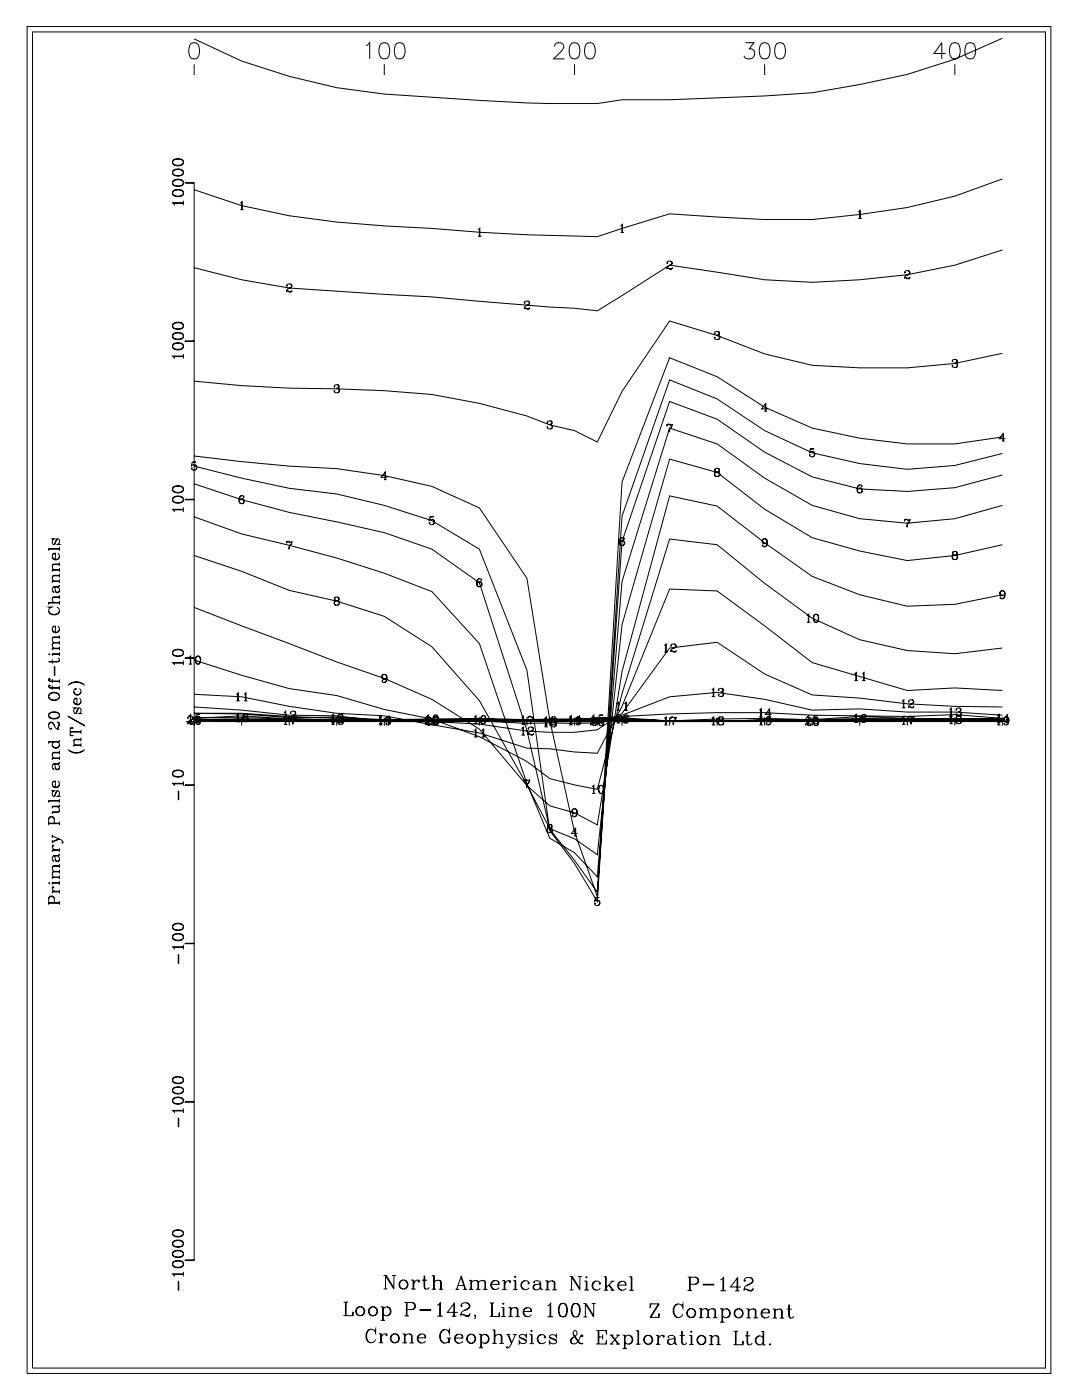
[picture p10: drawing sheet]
<svg xmlns="http://www.w3.org/2000/svg" width="215mm" height="279mm" viewBox="0 0 215 279" stroke-linecap="round" stroke-linejoin="round" font-family="sans-serif">
<g fill="none" stroke="#000" stroke-width=".2">
<path d="M5.4 5.3h204v268.5h-204zM6.5 6.4h201.9v266.3h-201.9zM38.1 8.7a1.05 1.05 0 0 1 1.5 .4 2.68 2.68 0 0 1-.3 2.5 1.06 1.06 0 0 1-1.5-.5 2.68 2.68 0 0 1 .3-2.4zM38.7 12.8v2.2M72.9 9.1l.8-.6v3.2M76 8.7a1.05 1.05 0 0 1 1.5 .4 2.71 2.71 0 0 1-.3 2.5 1.05 1.05 0 0 1-1.5-.5 2.63 2.63 0 0 1 .3-2.4zM76.6 12.8v2.2M79.1 8.7a1.05 1.05 0 0 1 1.5 .4 2.68 2.68 0 0 1-.3 2.5 1.06 1.06 0 0 1-1.6-.5 2.69 2.69 0 0 1 .4-2.4zM110.5 9.3a.83 .83 0 0 1 .6-.8h.6a.79 .79 0 0 1 .5 1.2l-1.8 2h2.1M113.9 8.7a1.05 1.05 0 0 1 1.5 .4 2.7 2.7 0 0 1-.3 2.5 1.06 1.06 0 0 1-1.5-.5 2.68 2.68 0 0 1 .3-2.4zM114.5 12.8v2.2M116.9 8.7a1.05 1.05 0 0 1 1.6 .4 2.63 2.63 0 0 1-.3 2.5 1.05 1.05 0 0 1-1.6-.5 2.71 2.71 0 0 1 .3-2.4z"/>
<path d="M148.6 8.5h1.6l-.9 1.2a1.04 1.04 0 0 1 1.1 1.2 1.04 1.04 0 0 1-1.4 .8l-.4-.1-.3-.5M151.8 8.7a1.05 1.05 0 0 1 1.5 .4 2.68 2.68 0 0 1-.3 2.5 1.05 1.05 0 0 1-1.5-.5 2.65 2.65 0 0 1 .3-2.4zM152.4 12.8v2.2M154.9 8.7a1.05 1.05 0 0 1 1.5 .4 2.69 2.69 0 0 1-.3 2.5 1.06 1.06 0 0 1-1.6-.5 2.68 2.68 0 0 1 .4-2.4zM188.5 10.7h-2.3l1.5-2.2v3.2M189.7 8.7a1.04 1.04 0 0 1 1.5 .4 2.63 2.63 0 0 1-.3 2.5 1.05 1.05 0 0 1-1.5-.5 2.68 2.68 0 0 1 .3-2.4zM190.3 12.8v2.2M192.8 8.7a1.05 1.05 0 0 1 1.5 .4 2.74 2.74 0 0 1-.3 2.5 1.06 1.06 0 0 1-1.6-.5 2.65 2.65 0 0 1 .4-2.4zM199.8 7.6l-9.5 4.2-9.5 3-9.5 2-9.4 1.7-9.5 .6-18.9 .8h-9.5l-5 .7a309 309 0 0 1-32.9-1.2 112.1 112.1 0 0 1-37.9-7.2l-9.5-4.4M34.4 38.6a.97 .97 0 0 0 1.2 .6l.5-.1a.67 .67 0 0 0 .5-.6 .67 .67 0 0 0-.5-.6 1.81 1.81 0 0 0-1.6 .2 .58 .58 0 0 0 .3 .9 1.27 1.27 0 0 0 1.7-.4M34.4 38.4a1.36 1.36 0 0 1 2.1 0M34.4 36.5a1.17 1.17 0 0 0 1.7 .5 .66 .66 0 0 0 .5-.6 .66 .66 0 0 0-.5-.6 1.74 1.74 0 0 0-1.6 .2 .58 .58 0 0 0 .3 .9 1.26 1.26 0 0 0 1.7-.4"/>
<path d="M34.4 36.3a1.38 1.38 0 0 1 2.1 0M34.4 34.5a.97 .97 0 0 0 1.2 .6l.5-.1a.67 .67 0 0 0 .5-.6 .67 .67 0 0 0-.5-.6 1.8 1.8 0 0 0-1.6 .2 .58 .58 0 0 0 .3 .9 1.27 1.27 0 0 0 1.7-.4M34.4 34.3a1.36 1.36 0 0 1 2.1 0M34.4 32.4a1.17 1.17 0 0 0 1.7 .6 .66 .66 0 0 0 .5-.7 .66 .66 0 0 0-.5-.6 1.74 1.74 0 0 0-1.6 .2 .58 .58 0 0 0 .3 1 1.26 1.26 0 0 0 1.7-.5M34.4 32.2a1.36 1.36 0 0 1 2.1 0M36.9 36.4l1.7 .1zM37.1 36.4h1.6v214.8h-1.6M199.8 35.7l-9.5 3.4-9.5 2.3-9.5 1.3-9.4 1.1h-9.5l-18.9-1.2-14.5 4.6-4.5-.2a349.5 349.5 0 0 1-28.4-1.5l-9.5-.5-9.5-.7-9.5-1.3-9.4-2-9.5-3.2M34.5 40.5h2M36.5 40.4h-2.1l.4 .5M36.5 40v.9M47.9 40.5l.3-.3v1.6"/>
<path d="M47.9 41.8h.7M48.2 40.3v1.5M57.2 56.9l.1 .1h-.2a.55 .55 0 0 1 .6-.4 .55 .55 0 0 1 .5 .5l-.3 .3a.79 .79 0 0 0-.8 .8M57.8 56.6l.3 .3a.62 .62 0 0 1-.6 .6M58.2 58l-.3 .1h-.8M58.2 57.8l-.2 .4-.7-.2M95.2 45.8l.4-.3v1.6M95.2 47.1h.7M95.5 45.6v1.5M123.7 45l.3-.3v1.6M123.7 46.3h.7M124 44.8v1.5"/>
<path d="M133 52.4v.1l-.1-.1a.55 .55 0 0 1 .6-.4 .55 .55 0 0 1 .5 .5l-.3 .3a.78 .78 0 0 0-.8 .9M133.6 52l.2 .2 .1 .3-.6 .5M134 53.4l-.2 .2-.9-.1M134 53.3l-.2 .4-.7-.3M171 42.3l.4-.4v1.7M171 43.6h.7M171.3 42v1.6M180.4 54.3h-.1a.55 .55 0 0 1 .6-.4 .55 .55 0 0 1 .5 .5l-.3 .3a.8 .8 0 0 0-.8 .9M181 53.9l.2 .2 .1 .3-.6 .5M181.4 55.3l-.3 .2-.6-.2-.2 .1M181.4 55.2l-.2 .4h-.3l-.4-.3M199.8 49.8l-9.5 3.1-9.5 1.9-9.5 1-9.4 .5-9.5-.5-18.9-2.9-14.5 9-4.5-.5a672.7 672.7 0 0 1-28.4-2.2l-28.5-1.8-9.4-1.6-9.5-2.4"/>
<path d="M34.4 69.1a1.17 1.17 0 0 0 1.7 .5 .66 .66 0 0 0 .5-.6 .66 .66 0 0 0-.5-.6 1.8 1.8 0 0 0-1.6 .2 .58 .58 0 0 0 .3 .9 1.27 1.27 0 0 0 1.7-.4M34.4 68.9a1.36 1.36 0 0 1 2.1 0M34.4 67.1a.97 .97 0 0 0 1.2 .6l.5-.1a.66 .66 0 0 0 .5-.6 .66 .66 0 0 0-.5-.6 1.74 1.74 0 0 0-1.6 .2 .57 .57 0 0 0 .3 .9 1.26 1.26 0 0 0 1.7-.4M34.4 66.9a1.38 1.38 0 0 1 2.1 0M34.4 65a1.17 1.17 0 0 0 1.7 .5 .66 .66 0 0 0 .5-.6 .66 .66 0 0 0-.5-.6 1.83 1.83 0 0 0-1.6 .2 .58 .58 0 0 0 .3 1 1.26 1.26 0 0 0 1.7-.5M34.4 64.8a1.36 1.36 0 0 1 2.1 0M34.5 71.1h2M36.5 71h-2.1l.4 .5M36.5 70.6v.9M36.9 68h1.7zM66.7 77v.1h-.1a.51 .51 0 0 1 .5-.4 .51 .51 0 0 1 .5 .4l-.1 .2-.5 .1M67.3 76.7l.1 .1a.39 .39 0 0 1-.1 .6l.1 .1a.45 .45 0 0 1 .3 .4 .45 .45 0 0 1-.4 .4l-.6-.1-.1-.2 .1-.2v.2"/>
<path d="M67.5 77.5l.1 .5-.3 .3M104.6 60.3v.2l-.1-.1a.55 .55 0 0 1 .5-.4 .55 .55 0 0 1 .6 .5l-.3 .3a.79 .79 0 0 0-.8 .8M105.2 60l.2 .2 .1 .3-.6 .4M105.6 61.4l-.3 .1h-.8M105.6 61.2l-.2 .4-.7-.2M142.5 66.4v.1h-.1a.51 .51 0 0 1 .5-.4 .51 .51 0 0 1 .5 .4l-.1 .2-.5 .1M143.1 66.1l.2 .2v.2l-.2 .3h.1a.44 .44 0 0 1 .3 .5 .44 .44 0 0 1-.4 .4l-.6-.1-.1-.2 .1-.2v.2M143.3 66.9l.1 .5-.3 .3M189.8 71.9v.2v-.2l.1-.2a.62 .62 0 0 1 .9 .2l-.1 .3-.5 .1M190.5 71.6l.2 .3v.2l-.2 .2 .1 .1a.44 .44 0 0 1 .3 .5 .44 .44 0 0 1-.4 .3h-.6l-.1-.3v-.1v.1M190.7 72.5l.1 .4-.3 .3M199.8 70.4l-9.5 2-9.5 .9h-9.5l-9.4-.5-9.5-2.3-9.5-3.6-9.4-2.9-9.5 14-5 10.1-4.5-2.3-4.9-1.1-4.6-1.8-9.5-2.5-9.4-1.8-9.5-.7-9.5-.4-9.5-.1-9.4-.5-9.5-.9"/>
<path d="M34.4 99.7a1.17 1.17 0 0 0 1.7 .5 .66 .66 0 0 0 .5-.6 .66 .66 0 0 0-.5-.6 1.72 1.72 0 0 0-1.6 .2 .58 .58 0 0 0 .3 .9 1.26 1.26 0 0 0 1.7-.4M34.4 99.5a1.38 1.38 0 0 1 2.1 0M34.4 97.6a.97 .97 0 0 0 1.2 .6l.5-.1a.67 .67 0 0 0 .5-.6 .67 .67 0 0 0-.5-.6 1.83 1.83 0 0 0-1.6 .2 .58 .58 0 0 0 .3 .9 1.26 1.26 0 0 0 1.7-.4M34.4 97.4a1.36 1.36 0 0 1 2.1 0M36.9 99.5l1.7 .1zM38.3 92.2l.8-.1h-.8l-.1 .8a.58 .58 0 0 1 .8-.2 .58 .58 0 0 1 0 .9 .58 .58 0 0 1-.8-.2v-.1v.1M38.8 92.6l.1 .1a.56 .56 0 0 1 .3 .6 .56 .56 0 0 1-.4 .4M48.2 98.8a.97 .97 0 0 0-.1 1.6M48.2 99.4l.4 .5v.3l-.4 .2M48.6 99v.2v-.2a.51 .51 0 0 0-.5-.2 .51 .51 0 0 0-.4 .4 .83 .83 0 0 0 .4 1.2 .5 .5 0 0 0 .6-.4 .5 .5 0 0 0-.4-.6 .5 .5 0 0 0-.6 .5M76.5 95.6h.6M76.8 94.2v1.4"/>
<path d="M77.2 95.1h-1.2l.8-1.1v1.6M109.1 84.2l.1 .1h-.2a.51 .51 0 0 1 .6-.4 .51 .51 0 0 1 .4 .4v.2l-.5 .1M109.7 83.9l.3 .2-.1 .4-.2 .1 .2 .1a.44 .44 0 0 1 .2 .4 .44 .44 0 0 1-.4 .4l-.5-.1-.2-.2 .1-.2v.2M110 84.7v.5l-.3 .3M132.9 84.8l.2-.3 .6 .2 .3-.2-.1 .5a1.31 1.31 0 0 0-.4 1.1M132.9 84.5v.5M133 84.7l.3-.1 .4 .1M133.9 85a1.21 1.21 0 0 0-.5 1.1M142.8 93.4h-.3v.4a.54 .54 0 0 0 .9 0v-.2a.53 .53 0 0 0-.8-.2l-.1 .4 .3 .3M142.8 94.1l-.4 .3a.53 .53 0 0 0 .6 .6 .53 .53 0 0 0 .3-.9h-.2M142.8 94.1l-.3 .3v.4l.3 .2M143.1 93.4l.2 .2v.2l-.2 .3"/>
<path d="M143.1 94.1l.3 .3-.1 .4-.2 .2M152.3 82h.6M152.6 80.5v1.5M153 81.5h-1.2l.8-1.1v1.6M161.5 89.5h.8h-.8l-.2 .7a.58 .58 0 0 1 .9-.2 .58 .58 0 0 1 0 .9 .58 .58 0 0 1-.9-.2l.1-.1v.1M161.9 90l.4 .4v.4l-.4 .3M171.3 96.6a.97 .97 0 0 0 0 1.7M171.4 97.3h.2a.5 .5 0 0 1 .2 .5 .5 .5 0 0 1-.4 .5M171.7 96.9v.1l.1-.1a.51 .51 0 0 0-.5-.3 .51 .51 0 0 0-.4 .4 .83 .83 0 0 0 .4 1.3 .5 .5 0 0 0 .6-.4 .5 .5 0 0 0-.4-.6 .5 .5 0 0 0-.6 .4M199.7 87.9h.5M199.8 87.1l-9.5 1.4h-9.5l-9.5-1.2-9.4-2-9.5-4.1-9.5-6.1-9.4-3.8-9.5 24.8-5 82.6-4.5-12.9-4.9-22.2-4.6-28.3-9.5-14.1-9.4-4.3-9.5-2.1-9.5-1.4-9.5-.5-9.4-.9-9.5-1.1M199.8 90.4l-9.5 2.4-9.5 .7-9.5-1.1-9.4-2.1-9.5-4.5-9.5-6.3-9.4-3.8-9.5 27.2-5 76.8-4.5-7.6-4.9-6.5-4.6-32-9.5-24.1-9.4-5.7-9.5-3.1-9.5-2.2-9.5-1.2-9.4-2-9.5-2.4"/>
<path d="M199.8 94.7l-9.5 2.5-9.5 .8-9.5-.5-9.4-2.4-9.5-5-9.5-6.5-9.4-3.6-9.5 27.9-5 69.9-4.5-6.3-4.9-6.2-4.6-19.7-9.5-29.4-9.4-6.7-9.5-3.3-9.5-2.2-9.5-1.9-9.4-2.5-9.5-3.2M199.9 86.4v1.5M200.4 87.4h-1.2l.8-1.1v1.6M9.7 109.5h2.1M10.4 111a.75 .75 0 0 0 .7 .5 .75 .75 0 0 0 .7-.5M10.4 115.9h1.4M10.4 113.6h1.4M10.8 117l.3 1 .4 .2a.65 .65 0 0 0 0-1.2M11 117.7a.42 .42 0 0 0 .4 .4 .42 .42 0 0 0 .4-.4M11 110.4l-.5 .1M11.4 107.4l-.5 1h-.4a.7 .7 0 0 1 .1-.9l.2-.1h-.4l.2 .1M11.5 110.3a.72 .72 0 0 1 .2 1.1 .72 .72 0 0 1-1.1 0 .72 .72 0 0 1 .2-1.1h.2v1.2"/>
<path d="M11.6 108.4l.2 .1h-.4l.2-.1a.69 .69 0 0 0 .1-.9l-.4-.1-.6 1.1M11.8 119h-1.1a.65 .65 0 0 0 0 1.1M11.8 119.1h-1.1l-.3 .3M11.8 116.7l-.3 .2h-.7l-.3 .2a.7 .7 0 0 0 .1 .9v-.1M11.8 116.6l-.3 .4h-.9M11.8 114.7h-1.1a.65 .65 0 0 0 0 1.1M11.8 114.8h-1.1l-.3 .3M11.8 112.4h-1.1a.66 .66 0 0 0 0 1.1M11.8 112.5h-1.1l-.3 .3M11.8 109v.8M11.8 112.1v.7M11.8 113.2v.8"/>
<path d="M11.8 114.4v.7M11.8 115.5v.7M11.8 118.7v.7M11.8 119.8v.7M11.8 113.5h-1.4v.5M11.8 115.8h-1.4v.4M11.8 109.3h-2.1v.5M34.5 101.6h2M36.5 101.5h-2.1l.4 .5M36.5 101.1v.9M57.1 108.2l.2-.3 .6 .2 .3-.2-.1 .4a1.28 1.28 0 0 0-.5 1.2M57.1 107.9v.4"/>
<path d="M57.2 108h.3l.4 .1M58.1 108.3a1.14 1.14 0 0 0-.5 1.2M67 119l-.3 .1v.4a.56 .56 0 0 0 .9 0v-.3a.56 .56 0 0 0-.8-.1l-.1 .4 .3 .2M67 119.7l-.4 .3a.53 .53 0 0 0 .6 .6 .53 .53 0 0 0 .3-.8l-.2-.1M67 119.7l-.3 .3v.5l.3 .1M67.3 119l.2 .2-.1 .4-.1 .1M67.3 119.7l.3 .3v.3l-.3 .3M85.7 103h.7h-.7l-.2 .7a.58 .58 0 0 1 .9-.1 .58 .58 0 0 1 0 .8 .58 .58 0 0 1-.9-.1l.1-.2v.2M86.1 103.5l.2 .1a.56 .56 0 0 1 .2 .5 .56 .56 0 0 1-.4 .5M95.5 115.4a.97 .97 0 0 0 0 1.6M95.6 116l.4 .4-.1 .3-.3 .3M95.9 115.6v.1l.1-.1a.56 .56 0 0 0-.7-.2 .56 .56 0 0 0-.3 .6v.5a.52 .52 0 0 0 .6 .5 .52 .52 0 0 0 .4-.6 .52 .52 0 0 0-.7-.4l-.2 .4"/>
<path d="M124 107.1a.97 .97 0 0 0-.1 1.6M124 107.7l.4 .5v.3l-.4 .2M124.4 107.4v.1v-.1a.56 .56 0 0 0-.7-.2 .56 .56 0 0 0-.3 .6v.5a.52 .52 0 0 0 .6 .5 .52 .52 0 0 0 .5-.6 .52 .52 0 0 0-.8-.4l-.2 .4M152.3 107.4l-.1 .1a.51 .51 0 0 0-.3 .5 .51 .51 0 0 0 .4 .4M152.5 107.4a.97 .97 0 0 1-.1 1.6M152.9 107.9a.52 .52 0 0 1-.7 .4 .52 .52 0 0 1-.3-.8 .52 .52 0 0 1 .8 0 .87 .87 0 0 1 .3 .9 .87 .87 0 0 1-.8 .6l-.3-.2 .1-.2v.2M180.3 103.8l.2-.3 .6 .2 .3-.2-.1 .4a1.28 1.28 0 0 0-.5 1.2M180.3 103.5v.4M180.4 103.6h.3l.4 .1M181.3 103.9a1.15 1.15 0 0 0-.6 1.2M190.1 109.9l-.2 .1-.1 .4a.55 .55 0 0 0 1 0v-.3a.56 .56 0 0 0-.8-.1l-.1 .4 .2 .2M190.1 110.6l-.3 .3a.54 .54 0 0 0 .6 .6 .54 .54 0 0 0 .4-.7l-.3-.2"/>
<path d="M190.1 110.6l-.3 .3 .1 .5 .2 .1M190.5 109.9l.2 .2v.3l-.2 .2M190.5 110.6l.3 .3v.3l-.3 .3M199.7 117.7l-.3 .3a.51 .51 0 0 0 .3 .7M199.8 100.7l-9.5 2.7-9.5 .9-9.5-.9-9.4-2.7-9.5-5.4-9.5-6.8-9.4-3.2-9.5 30.6-5 58.9-4.5-4.8-4.9-2.9-4.6-10.9-9.5-27.9-9.4-10.4a217.6 217.6 0 0 0-37.9-11.5l-9.5-3.4M199.8 108.6l-9.5 2.1-9.5 1-9.5-1.9-9.4-2.6-9.5-5.7-9.5-7.3-9.4-2.7-9.5 33-5 45.9-4.5-3.2-4.9-2-4.6-8.8-9.5-16.7-9.4-10.8-9.5-6.1-9.5-3-9.5-2.1-9.4-3.8-9.5-3.2M199.8 118.6l-9.5 1.9-9.5 .3-9.5-2.2-9.4-3.7-9.5-6.7-9.5-7.3-9.4-2.1-9.5 35-5 30.6-4.5-2.4-4.9-1.4-4.6-4-9.5-11.3-9.4-5.9-9.5-4.2-9.5-3.3-28.4-10.8M199.8 117.7a.96 .96 0 0 1 0 1.7M200.2 118.3a.52 .52 0 0 1-.7 .4 .52 .52 0 0 1-.2-.8 .52 .52 0 0 1 .8-.1 .88 .88 0 0 1 .2 1 .88 .88 0 0 1-.8 .6l-.2-.3 .1-.1v.1M9.7 138.9a1.11 1.11 0 0 0 1.2 .7 1.11 1.11 0 0 0 .9-.9 1.11 1.11 0 0 0-1.1-.7 1.11 1.11 0 0 0-1 .9 1.23 1.23 0 0 0 2.1 0M9.7 138.7a1.23 1.23 0 0 1 2.1 0M9.7 136.9l.3 .2h1.8"/>
<path d="M9.7 135.5l.3 .2h1.8M9.7 130.4h.2l-.1 .1zM9.7 121.8a1.21 1.21 0 0 0 2.1 0M9.7 120.2h2.1M9.8 136.7l.1 .1 .1-.1h-.3l.1 .4 .2 .1h1.8M9.8 135.3h.2l-.1-.1-.2 .1 .1 .4 .2 .1h1.8M10.4 125.5a.75 .75 0 0 0 .7 .5 .75 .75 0 0 0 .7-.5M10.4 131.4v.9M10.4 135.3v.9M10.4 136.7v.8M10.4 130.4h1.4M10.4 129.3h1.4"/>
<path d="M10.8 132.9l.1 1.7zM11 124.9l-.5 .1M11.3 121a.79 .79 0 0 1 .5 .9 .79 .79 0 0 1-.8 .6 .94 .94 0 0 1-1-.2 .94 .94 0 0 1-.2-1l.2-.2-.3-.1h.6l-.3 .1M11.5 131.1a.43 .43 0 0 1 .2 .8l-2 .1M11.5 124.8a.71 .71 0 0 1 .2 1.1 .71 .71 0 0 1-1.1 0 .71 .71 0 0 1 .2-1.1h.2v1.2M11.8 131.7l-.4 .2h-1.7M11.8 128.1h-1.1a.66 .66 0 0 0 0 1.1M11.8 128.2h-1.1l-.3 .3M11.8 127h-1.1a.65 .65 0 0 0 0 1.1M11.8 127h-1.1l-.3 .4M11.8 126.6v.8M11.8 127.8v.7"/>
<path d="M11.8 128.9v.7M11.8 130v.7M11.8 135.4v.8M11.8 136.8v.7M11.8 129.2h-1.4v.4M11.8 130.3h-1.4v.4M11.8 120.1h-2.1v.4M13.6 136.6a2.2 2.2 0 0 1 3.3 0M13.8 136.4l.4-.2a2.63 2.63 0 0 1 2.5 .2M14.7 139.9a.75 .75 0 0 0 .7 .5 .75 .75 0 0 0 .7-.5M14.7 137.9a.75 .75 0 0 0 .7 .6 .75 .75 0 0 0 .7-.6M15.3 139.3l-.5 .1"/>
<path d="M15.8 139.2a.71 .71 0 0 1 .2 1 .71 .71 0 0 1-1.1 0 .71 .71 0 0 1 .2-1h.2v1.2M15.8 137.2a.72 .72 0 0 1 .2 1.1 .72 .72 0 0 1-1.1 0 .72 .72 0 0 1 .2-1.1v.2l-.1-.1M34.4 130.2a.97 .97 0 0 0 1.2 .6l.5-.1a.66 .66 0 0 0 .5-.6 .66 .66 0 0 0-.5-.6 1.74 1.74 0 0 0-1.6 .2 .57 .57 0 0 0 .3 .9 1.26 1.26 0 0 0 1.7-.4M34.4 130a1.38 1.38 0 0 1 2.1 0M34.5 132.2h2M36.5 132.1h-2.1l.4 .5M36.5 131.7v.9M36.9 131.1l1.7 .1zM37.6 131.1l.4-.3v1.6M37.6 132.4h.7M37.9 130.8v1.6M39.4 130.8a.93 .93 0 0 0 0 1.6h.1a.94 .94 0 0 0 0-1.6h-.1a1.04 1.04 0 0 0 0 1.6"/>
<path d="M39.5 130.8a1.04 1.04 0 0 1 0 1.6M47.1 138.4l.4-.3v1.6M47.1 139.7h.7M47.4 138.2v1.5M48.6 138.4l.4-.3v1.6M48.6 139.7h.7M48.9 138.2v1.5M76.5 134.4l-.4 .5 .1 .3 .3 .2M76.7 134.4a.98 .98 0 0 1-.1 1.6M77.1 135a.51 .51 0 0 1-.7 .3 .51 .51 0 0 1-.3-.7 .51 .51 0 0 1 .8-.1 .88 .88 0 0 1 .3 .9 .88 .88 0 0 1-.8 .6l-.3-.2 .1-.2v.2M132.4 128.7l.4-.3v1.6M132.4 130h.7"/>
<path d="M132.7 128.4v1.6M133.8 128.7v.1l-.1-.1a.55 .55 0 0 1 .5-.4 .55 .55 0 0 1 .6 .5l-.4 .3a.76 .76 0 0 0-.7 .9M134.4 128.4l.3 .3a.61 .61 0 0 1-.6 .6M134.8 129.7l-.3 .2-.8-.1M134.8 129.6l-.2 .4-.7-.3M141.8 137.5l.4-.3v1.6M141.8 138.8h.7M142.1 137.3v1.5M143.2 137.5v.2l-.1-.2 .2-.2a.61 .61 0 0 1 .8 .1v.4l-.5 .1M143.8 137.2l.3 .2-.1 .4-.2 .1 .2 .1a.45 .45 0 0 1 .2 .4 .45 .45 0 0 1-.4 .4l-.5-.1-.2-.2 .1-.1v.1M144.1 138v.5l-.3 .3M160.8 122.7l.4-.3v1.6"/>
<path d="M160.8 124h.7M161.1 122.5v1.5M162.6 122.4a.93 .93 0 0 0 0 1.6h.1a.93 .93 0 0 0 0-1.6 .87 .87 0 0 0-.6 .7 .87 .87 0 0 0 .3 .9h.2M162.7 122.4a1.03 1.03 0 0 1 0 1.6M170.3 134.3l.4-.3v1.7M170.3 135.7h.7M170.6 134.1v1.6M171.8 134.3l.4-.3v1.7M171.8 135.7h.7M172.1 134.1v1.6M179.7 139.8l.4-.3v1.6M180.1 139.6v1.5"/>
<path d="M181.1 139.8v.1a.55 .55 0 0 1 .5-.4 .55 .55 0 0 1 .5 .4l-.3 .3a.78 .78 0 0 0-.7 .9M181.7 139.5l.4 .3a.62 .62 0 0 1-.7 .6M199.8 129.2l-9.5 1.1-9.5-.6-9.5-2.2-9.4-4.3-9.5-6.9-9.5-7.7-9.4-1.2-9.5 30.9-5 19-4.5-.9-4.9-1.2-4.6-3.4-9.5-5-9.4-3.5-9.5-1.9-9.5-2.8-9.5-1.4-9.4-2.6-9.5-3M199.8 137.6l-9.5-.5-9.5 .5-18.9-5.5-9.5-7.4-9.5-6.9-9.4-.4-9.5 23.4-5 9.3-4.5-.2-4.9-.6-4.6-.2-9.5-3-18.9-3.4-9.5-.5-9.5-1.4-9.4-1.9-9.5-.5M9.7 144.4l.1-.2a.47 .47 0 0 1 .7-.1l.4 .7M9.7 142.7a.96 .96 0 0 0 1.2 .6l.5-.1a.66 .66 0 0 0 .5-.6 .66 .66 0 0 0-.5-.6 1.74 1.74 0 0 0-1.6 .2 .58 .58 0 0 0 .3 .9 1.26 1.26 0 0 0 1.7-.4M9.7 142.5a1.38 1.38 0 0 1 2.1 0M9.7 159.7h2.1M10.1 145.2h.1v.2a.73 .73 0 0 1-.5-.8 .73 .73 0 0 1 .6-.7l.4 .4a1.06 1.06 0 0 0 1.1 1.1M10.4 156.4a.75 .75 0 0 0 .7 .5 .75 .75 0 0 0 .7-.5M10.4 148.5a.75 .75 0 0 0 .7 .5 .75 .75 0 0 0 .7-.5M10.4 151.2h1.4"/>
<path d="M10.7 147.9a.68 .68 0 0 0-.1 1 .68 .68 0 0 0 1 0 .68 .68 0 0 0-.1-1M10.8 152.3l.3 1 .4 .1a.65 .65 0 0 0 0-1.1M11 155.8l-.5 .1M11 153a.42 .42 0 0 0 .4 .3 .42 .42 0 0 0 .4-.3M11.3 143.9l.5 .2v.4l-.3 .5M11.4 157.6l-.5 1h-.4a.7 .7 0 0 1 .1-.9l.2-.1h-.4l.2 .1M11.5 155.7a.72 .72 0 0 1 .2 1.1 .72 .72 0 0 1-1.1 0 .72 .72 0 0 1 .2-1.1h.2v1.2M11.5 143.9l.2 .3-.2 .8 .1 .4M11.6 158.6l.2 .1h-.4l.4-.4v-.4l-.2-.3h-.3l-.6 1.1M11.8 152l-.3 .2-.9 .1a.69 .69 0 0 0 0 1v-.1M11.8 151.9l-.1 .3-.2 .1h-.9M11.8 150h-1.1a.66 .66 0 0 0 0 1.1"/>
<path d="M11.8 150.1h-1.1l-.3 .3M11.8 147.5v.4h-2.1M11.8 149.6v.8M11.8 150.8v.7M11.8 159.3v.7M11.8 151.1h-1.4v.4M11.8 159.6h-2.1v.4M11.8 147.8h-2.1v.4M13.6 149.4a2.21 2.21 0 0 0 3.3 0M13.6 142.7l3.3 2zM13.8 149.6l.4 .2a2.64 2.64 0 0 0 2.5-.2M14 145.2l.6-.1h-.6v1.5h.6l-.6-.1"/>
<path d="M14 145.9h2.1M14 145.8h2.1M14.7 148.6h1.4M15.7 141.1l-.6 1.1h-.2l-.2-.3 .1-.6 .3-.2h-.4l.2 .1M15.9 142.1l.2 .1h-.4l.4-.4v-.4l-.2-.3h-.3l-.6 1.1M16.1 147.4h-1.1a.65 .65 0 0 0 0 1.1M16.1 147.4h-1.1l-.3 .4M16.1 148.5h-1.4v.4M16.1 145.5v.7M16.1 147v.8M16.1 148.2v.7M34.4 154.3a.97 .97 0 0 0 1.2 .6l.5-.1a.66 .66 0 0 0 .5-.6 .66 .66 0 0 0-.5-.6 1.72 1.72 0 0 0-1.6 .2 .57 .57 0 0 0 .3 .9 1.27 1.27 0 0 0 1.7-.4"/>
<path d="M34.4 154.1a1.38 1.38 0 0 1 2.1 0M34.5 156.2h2M35.5 157.7l.1 1.7zM36.5 156.1h-2.1l.4 .5M36.5 155.7v.9M36.9 156.4l1.7 .1zM37.1 143.8h2.4M37.5 143.1h-.1a.55 .55 0 0 1 .6-.4 .55 .55 0 0 1 .5 .5l-.3 .3a.77 .77 0 0 0-.8 .9M37.6 142.7l.4-.3v1.6M37.6 144h.7M37.9 142.5v1.5M38.1 142.8l.2 .1 .1 .3-.6 .5"/>
<path d="M38.5 144.1l-.3 .2-.8-.1M38.5 144l-.2 .4-.7-.3M38.7 143.8h161.1M38.7 140.9l9.5 .6 9.4 1.1 9.5 .1 9.5 1.1h9.5l9.4 .5 9.5 1.4 4.6 .3h4.9l4.5-.5 5-3.3 9.5-13 9.4-1.2 9.5 6.3 9.5 4.2 9.4 .6 9.5 1.2 9.5 .5 9.5 .1M38.7 143.1h9.5l9.4 .2a978.5 978.5 0 0 0 37.9 .1l19 .2 4.5-.5 14.5 .6 9.4 .1 9.5-.4 9.5 .2 9.4-.4 9.5 .1 9.5-.1 9.5 .2M38.7 143.6l47.4 .2 9.4-.1 47.4 .1 47.4-.2 9.5 .1-90.2 .1-4.6-.1h-56.8zM38.7 143v1.6M39.1 142.5l.7-.1h-.7l-.2 .8a.57 .57 0 0 1 .9-.3 .57 .57 0 0 1 0 .9 .57 .57 0 0 1-.9-.2l.1-.1v.2M39.4 142.8a.93 .93 0 0 0 0 1.6h.1a.94 .94 0 0 0 0-1.6h-.1a1.05 1.05 0 0 0 0 1.6M39.5 142.9l.4 .5-.1 .4-.3 .2M39.5 142.8a1.05 1.05 0 0 1 0 1.6M47.1 142.6l.4-.3v1.6"/>
<path d="M47.4 142.3v1.6M48.2 143v1.6M48.9 142.3a.97 .97 0 0 0 0 1.6M49 143.8l-1.9 .1M49 142.9h.2a.5 .5 0 0 1 .2 .6 .5 .5 0 0 1-.4 .4M49.3 142.5v.1v-.3a.61 .61 0 0 0-.6 .1 .61 .61 0 0 0-.3 .5v.5a.52 .52 0 0 0 .6 .5 .52 .52 0 0 0 .4-.6 .52 .52 0 0 0-.7-.4l-.2 .4M56.6 142.1l.3-.4v1.7M56.6 143.1l.3-.3v1.6M56.6 143.4h.7M56.6 144.4h.7M56.8 143.8h1.7M56.9 141.8v2.6"/>
<path d="M57.6 143v1.6M57.9 142.8v.4l.8 .1 .2-.2M57.9 143.1l.2-.3 .5 .2 .3-.2v.4a1.3 1.3 0 0 0-.5 1.2M57.9 142.1h.1h-.1a.55 .55 0 0 1 .5-.4 .55 .55 0 0 1 .5 .5l-.3 .3a.79 .79 0 0 0-.7 .9M57.9 142.9l.4-.1 .3 .2M58.6 141.7l.3 .4a.6 .6 0 0 1-.6 .6M58.9 143.2a1.14 1.14 0 0 0-.6 1.2M58.9 143l-.1 .4-.7-.3M66 142.7l.4-.3v1.6M66 143.1l.4-.3v1.6M66 144h.7M66 144.4h.7"/>
<path d="M66.3 143.8h1.6M66.4 142.5v1.9M67.1 143v1.6M67.4 142.7v.1l-.1-.1 .2-.2a.59 .59 0 0 1 .8 .1v.4l-.5 .1M67.7 142.8h-.2l-.1 .4a.53 .53 0 0 0 .9 0v-.4h-.6a.39 .39 0 0 0-.1 .6l.1 .1M67.7 143.5l-.4 .3a.54 .54 0 0 0 .6 .6 .54 .54 0 0 0 .4-.8l-.3-.1M67.7 143.5l-.3 .3v.3l.3 .3M68 142.4a.39 .39 0 0 1 .2 .6l-.2 .1 .2 .1a.44 .44 0 0 1 .2 .4 .44 .44 0 0 1-.4 .4l-.5-.1-.2-.2 .1-.2v.2M68 142.8a.4 .4 0 0 1 .2 .6l-.2 .1M68 143.5l.3 .3v.3l-.3 .3M68.3 143.2v.5l-.3 .3M75.5 142.9l.4-.3v1.6"/>
<path d="M75.5 143.2l.4-.3v1.6M75.5 144.2h.7M75.5 144.5h.7M75.8 143.8h1.6M75.8 142.7v1.8M76.6 143v1.6M77.3 142.9l-.4 .4 .1 .4 .3 .2M77.3 144.2h.5M77.4 142.9a.96 .96 0 0 1 0 1.6M77.5 142.8v1.4M77.8 143.4a.52 .52 0 0 1-.7 .4 .52 .52 0 0 1-.2-.7 .52 .52 0 0 1 .8-.1 .87 .87 0 0 1 .2 .9 .87 .87 0 0 1-.8 .6l-.2-.2 .1-.2v.2M78 143.8h-1.2l.8-1.2v1.6"/>
<path d="M84.8 143.2l.1 .1h-.1a.55 .55 0 0 1 .5-.4 .55 .55 0 0 1 .5 .4l-.3 .4a.79 .79 0 0 0-.7 .8M85 142.8l.4-.3v1.6M85 143.2l.4-.3v1.6M85 144.1h.7M85 144.5h.7M85.3 143.8h1.6M85.3 142.6v1.9M85.5 142.9l.2 .1 .1 .3-.7 .5M85.8 144.3l-.2 .1-.8-.1M85.8 144.1l-.1 .4-.7-.2M86.1 143v1.6M86.4 143l.8-.1h-.8l-.1 .8a.57 .57 0 0 1 .9-.3 .57 .57 0 0 1 0 .9 .57 .57 0 0 1-.9-.2l.1-.1v.2"/>
<path d="M86.8 142.5a.93 .93 0 0 0 0 1.6h.1a.93 .93 0 0 0 0-1.6 .93 .93 0 0 0-.1 1.6M86.8 142.9a.92 .92 0 0 0 0 1.6h.1a.92 .92 0 0 0 0-1.6 .87 .87 0 0 0-.4 1.4l.3 .2M86.9 142.5a1.02 1.02 0 0 1 0 1.6M86.9 142.9a1.02 1.02 0 0 1 0 1.6l.4-.5-.1-.3-.3-.3M94.5 145.6l.4-.3v1.6M94.5 142.9l.4-.3v1.6M94.5 146.9h.7M94.5 144.2h.7M94.7 143.8h1.7M94.8 142.7v1.5M94.8 145.4v1.5M95.5 143v1.6"/>
<path d="M96 145.6l.4-.3v1.6M96 146.9h.7M96.3 142.6a.97 .97 0 0 0-.1 1.6M96.3 145.4v1.5M96.4 143.2l.4 .5-.1 .3-.3 .2M96.7 142.9v.1l.1-.1a.51 .51 0 0 0-.5-.3 .51 .51 0 0 0-.4 .4 .84 .84 0 0 0 .3 1.2 .5 .5 0 0 0 .6-.3 .5 .5 0 0 0-.4-.6 .5 .5 0 0 0-.5 .4M103.9 145.2l.4-.3v1.6M103.9 143.1l.4-.3v1.6M103.9 146.5h.7M103.9 144.4h.7M104.2 143.8h1.6M104.3 142.8v1.6"/>
<path d="M104.3 145v1.5M104.5 155.7l.2-.3 .6 .2 .3-.2-.1 .5a1.35 1.35 0 0 0-.5 1.1M104.5 155.4v.5M104.6 155.5h.3l.4 .1M105 143v1.6M105.3 143.1l.2-.3 .5 .2 .3-.2-.1 .4a1.3 1.3 0 0 0-.4 1.2M105.3 142.8v.4M105.3 145.2l.1 .1h-.1a.55 .55 0 0 1 .5-.4 .55 .55 0 0 1 .5 .5l-.3 .3a.78 .78 0 0 0-.7 .8M105.3 142.9l.3-.1 .4 .2M105.5 155.9a1.14 1.14 0 0 0-.6 1.1M105.9 144.9l.3 .2v.3l-.6 .4M106.2 143.2a1.14 1.14 0 0 0-.5 1.2"/>
<path d="M106.3 146.3l-.2 .1h-.8M106.3 146.1l-.1 .4-.7-.2M108.5 143.6l.4-.3v1.6M108.5 143.2l.4-.3v1.6M108.5 144.9h.7M108.5 144.5h.7M108.8 143.8h1.6M108.8 143v1.9M109.6 143v1.6M109.9 143.6v.1l-.1-.1 .2-.3a.6 .6 0 0 1 .8 .2l-.1 .4-.4 .1M110.2 142.9l-.2 .1-.1 .3a.53 .53 0 0 0 .9 0v-.2a.53 .53 0 0 0-.8-.1 .39 .39 0 0 0 .2 .6M110.2 143.6l-.4 .3a.54 .54 0 0 0 .6 .6 .54 .54 0 0 0 .4-.8l-.3-.1"/>
<path d="M110.2 143.6l-.3 .3 .1 .4 .2 .2M110.5 143.3l.2 .2-.1 .4-.1 .1h.1a.45 .45 0 0 1 .3 .5 .45 .45 0 0 1-.4 .4l-.5-.1-.2-.2 .1-.2v.2M110.5 142.9l.1 .1a.39 .39 0 0 1-.1 .6M110.5 143.6l.3 .3-.1 .4-.2 .2M110.7 144.1l.1 .5-.3 .3M113.4 142.9l.4-.3v1.6M113.4 143.2l.4-.3v1.6M113.4 144.2h.7M113.4 144.5h.7M113.7 143.8h1.6M113.7 142.7v1.8M114.5 143v1.6"/>
<path d="M115.2 142.9l-.2 .1a.51 .51 0 0 0-.2 .5 .51 .51 0 0 0 .4 .4M115.2 144.2h.5M115.3 142.9a.96 .96 0 0 1 0 1.6M115.4 142.8v1.4M115.7 143.4a.52 .52 0 0 1-.7 .4 .52 .52 0 0 1-.2-.7 .52 .52 0 0 1 .8-.1 .87 .87 0 0 1 .2 .9 .87 .87 0 0 1-.8 .6l-.2-.2 .1-.2v.2M115.9 143.8h-1.3l.9-1.2v1.6M117.8 143.3l.1 .1h-.2a.55 .55 0 0 1 .6-.4 .55 .55 0 0 1 .5 .5l-.3 .3a.79 .79 0 0 0-.8 .8M118 156.8l.4-.3v1.6M118 142.8l.4-.3v1.6M118 144.1h.7M118 158.1h.7M118.2 143.8h1.7"/>
<path d="M118.3 142.6v1.5M118.3 156.6v1.5M118.4 143l.3 .3a.6 .6 0 0 1-.6 .6M118.8 144.4l-.2 .2-.9-.1M118.8 144.2l-.1 .4-.7-.2M119 143v1.6M119.4 142.6l.8-.1h-.8l-.1 .8a.58 .58 0 0 1 .9-.2 .58 .58 0 0 1 0 .9 .58 .58 0 0 1-.9-.2l.1-.1v.1M119.7 156.5a.93 .93 0 0 0 0 1.6h.2a.92 .92 0 0 0 0-1.6h-.2a1.02 1.02 0 0 0 0 1.6M119.7 143a.93 .93 0 0 0 0 1.6h.2a.93 .93 0 0 0 0-1.6h-.2a1.03 1.03 0 0 0 0 1.6M119.9 156.5a1.02 1.02 0 0 1 0 1.6M119.9 143l.1 .1a.56 .56 0 0 1 .3 .6 .56 .56 0 0 1-.4 .4M119.9 143a1.02 1.02 0 0 1 0 1.6"/>
<path d="M122.9 140.3l.4-.3v1.6M122.9 142.8l.4-.3v1.6M122.9 144.1h.7M122.9 141.6h.7M123.2 143.8h1.6M123.2 140.1v1.5M123.2 142.6v1.5M124 143v1.6M124.4 140.3l.4-.3v1.6M124.4 141.6h.7M124.7 142.5a.97 .97 0 0 0 0 1.6M124.7 140.1v1.5"/>
<path d="M124.8 143.1l.4 .5-.1 .3-.3 .2M125.1 142.7v.2l.1-.2-.2-.2a.63 .63 0 0 0-.8 .7v.5a.52 .52 0 0 0 .6 .5 .52 .52 0 0 0 .4-.7 .52 .52 0 0 0-.7-.3l-.2 .4M132.4 143.2l.4-.3v1.6M132.4 144.5h.7M132.6 143.8h1.7M132.7 143v1.5M133.5 143v1.6M133.7 143.2l.2-.3 .5 .2 .4-.2-.1 .4a1.28 1.28 0 0 0-.5 1.2M133.7 142.9v.4M133.8 143h.3l.3 .1M134.7 143.3a1.15 1.15 0 0 0-.6 1.2M141.8 143.2l.4-.3v1.6"/>
<path d="M141.8 144.5h.7M142.1 143.8h1.6M142.1 143v1.5M142.9 143v1.6M143.5 142.9l-.2 .1-.1 .3a.54 .54 0 0 0 .9 0v-.2a.53 .53 0 0 0-.7-.1 .39 .39 0 0 0 .1 .6M143.5 143.6l-.4 .3a.54 .54 0 0 0 .7 .6 .54 .54 0 0 0 .3-.8l-.3-.1M143.5 143.6l-.3 .3v.3l.3 .3M143.8 142.9l.2 .1a.39 .39 0 0 1-.2 .6M143.8 143.6l.3 .3v.4l-.3 .2M151.3 141.6l.4-.4v1.7M151.3 143.2l.4-.3v1.6M151.3 142.9h.7"/>
<path d="M151.3 144.5h.7M151.6 143.8h1.6M151.6 141.3v1.6M151.6 143v1.5M152.4 143v1.6M153.1 142.9l-.4 .4 .1 .4 .3 .2M153.1 142.9h.5M153.2 142.9a.96 .96 0 0 1 0 1.6M153.3 141.4v1.5M153.6 143.4a.52 .52 0 0 1-.7 .4 .52 .52 0 0 1-.2-.7 .52 .52 0 0 1 .8-.1 .87 .87 0 0 1 .2 .9 .87 .87 0 0 1-.8 .6l-.2-.2 .1-.2v.2M153.8 142.4h-1.2l.8-1.2v1.7M160.6 143.3l.1 .1h-.1a.55 .55 0 0 1 .5-.4 .55 .55 0 0 1 .5 .5l-.3 .3a.8 .8 0 0 0-.7 .8"/>
<path d="M160.8 142.9l.4-.3v1.6M160.8 144.2h.7M161.1 143.8h1.6M161.1 142.7v1.5M161.3 143l.3 .3a.61 .61 0 0 1-.6 .6M161.6 144.4l-.2 .2-.8-.1M161.6 144.2l-.1 .4-.7-.2M161.9 143v1.6M162.3 142.7l.7-.1h-.7l-.2 .8a.58 .58 0 0 1 .9-.2 .58 .58 0 0 1 0 .9 .58 .58 0 0 1-.9-.2l.1-.1v.1M162.6 143a.93 .93 0 0 0 0 1.6h.1a.93 .93 0 0 0 0-1.6 .88 .88 0 0 0-.6 .7 .88 .88 0 0 0 .3 .9h.2M162.7 143.2h.2a.56 .56 0 0 1 .2 .6 .56 .56 0 0 1-.4 .4M162.7 143a1.03 1.03 0 0 1 0 1.6"/>
<path d="M170.3 142.7l.4-.3v1.6M170.3 144h.7M170.5 143.8h1.7M170.6 142.5v1.5M171.3 143v1.6M172.1 142.4a.98 .98 0 0 0-.1 1.6M172.2 143l.4 .5-.1 .3-.3 .2M172.5 142.6v.2l.1-.2a.56 .56 0 0 0-.7-.2 .56 .56 0 0 0-.3 .7v.4a.52 .52 0 0 0 .6 .6 .52 .52 0 0 0 .4-.7 .52 .52 0 0 0-.7-.3l-.2 .4M179.7 143.1l.4-.3v1.6M179.7 141.1h.7M179.7 144.4h.7M180 143.8h1.6"/>
<path d="M180.1 142.8v1.6M180.8 143v1.6M181.1 143.1l.2-.3 .5 .2 .3-.2v.4a1.28 1.28 0 0 0-.5 1.2M181.1 142.8v.4M181.1 142.9l.3-.1 .4 .2M182.1 143.2a1.14 1.14 0 0 0-.6 1.2M182.1 140.9l-.2 .1-.8-.1M182.1 140.7l-.1 .4-.7-.2M189.2 141.4l.4-.3v1.6M189.2 142.9l.4-.3v1.6M189.2 142.7h.7M189.2 144.2h.7"/>
<path d="M189.5 143.8h1.6M189.5 141.2v3M190.3 143v1.6M190.6 141.4v.2l-.1-.1a.51 .51 0 0 1 .6-.4 .51 .51 0 0 1 .4 .5l-.1 .1-.4 .1M190.9 142.6l-.2 .1-.1 .4a.55 .55 0 0 0 .9 0v-.2a.55 .55 0 0 0-.7-.2l-.1 .4 .2 .2M190.9 143.3l-.4 .3a.53 .53 0 0 0 .7 .7 .53 .53 0 0 0 .2-.9l-.2-.1M190.9 143.3l-.3 .3 .1 .5 .2 .1M191.2 141.1l.2 .1a.38 .38 0 0 1-.2 .6l.2 .1a.45 .45 0 0 1 .2 .5 .45 .45 0 0 1-.4 .3l-.5-.1-.2-.2 .1-.1v.1M191.2 142.6l.2 .3v.3l-.2 .1M191.2 143.3l.3 .3-.1 .5-.2 .1M191.4 142l.1 .4-.3 .3M198.7 142.7l.4-.3v1.6"/>
<path d="M198.7 143.2l.4-.3v1.6M198.7 144h.7M198.7 144.5h.7M199 143.8h1.6M199 142.5v2M199.8 142.6l-9.5-.7h-9.5l-9.5-.6-9.4 .2-9.5-2.1-9.5-1.4-9.4 .9-9.5 3.7-5 1.5-14 .1-9.5-.5a564 564 0 0 1-47.3-1.5h-9.5l9.5 .1 9.4 .8 9.5-.2 9.5 .5 18.9-.2 9.5 .6 4.6-.4h4.9a472.5 472.5 0 0 1 37.9-1.4l9.5 .6 18.9 .2 9.5-.4 9.5 .8-9.5 .1-9.5-.1-9.5-.4-9.4 .6-9.5-.2-9.5 .1-9.4 .4-9.5-.6-5 .2-14 .1-9.5-.2-9.4 .5-9.5-.3-19-.1-9.4-.6-9.5 .5M199.8 143.6l-28.5-.2-37.8 .3-9.5-.4-5 .3-9.4-.2-33 .3-9.5-.3-9.5 .2-18.9-.2 9.5-.1 9.4 .3h19l9.5 .2 9.4-.2 9.5 .1 9.5-.1 9.5 .1 28.4-.1 9.5 .1a727 727 0 0 1 37.9 0M199.8 143v1.6M200.5 142.9l-.4 .4 .1 .4 .3 .2M200.5 144h.5M200.6 142.9a.97 .97 0 0 1-.1 1.6M200.7 142.5v1.5"/>
<path d="M201 143.4a.52 .52 0 0 1-.7 .4 .52 .52 0 0 1-.2-.8 .52 .52 0 0 1 .7 0 .87 .87 0 0 1 .3 .9 .87 .87 0 0 1-.8 .6l-.2-.2 .1-.2v.2M201.2 143.5h-1.3l.9-1.1v1.6M9.7 179.1a.58 .58 0 0 1 .6-.4 .58 .58 0 0 1 .5 .4M9.7 163.3a.58 .58 0 0 1 .6-.5 .58 .58 0 0 1 .5 .5M9.7 179.9h2.1M9.7 164.2h2.1M9.7 164.1h2.1M9.8 175.9v.2l-.1-.1zM10.4 166.6l1.4 .6a.83 .83 0 0 1 .8 .8h-.2l.1-.1M10.4 177.8h1.4M10.4 166.4v.6M10.4 167.4v.7"/>
<path d="M10.4 176h1.4M10.4 174.9h1.4M10.4 169.5h1.4M10.5 176.9l.1 .1 .1-.1-.2-.1a.58 .58 0 0 0 0 .6 .58 .58 0 0 0 .5 .3M10.5 168.6h.2l-.2-.1a.59 .59 0 0 0 0 .6 .59 .59 0 0 0 .5 .3M10.8 179.9v-.8a.56 .56 0 0 0-.5-.5 .56 .56 0 0 0-.6 .5v1.2M10.8 170.6l.3 1 .4 .1a.65 .65 0 0 0 0-1.1M10.8 164.1l-.1-1.2a.57 .57 0 0 0-.6-.2 .57 .57 0 0 0-.4 .6v1.2M11 171.3a.42 .42 0 0 0 .4 .3 .42 .42 0 0 0 .4-.3M11.5 160.8a.67 .67 0 0 1 0 1.1h-1.1M11.6 167.2l-1.2 .6M11.8 173.7h-1.1a.66 .66 0 0 0 0 1.1"/>
<path d="M11.8 173.8h-1.1l-.3 .3M11.8 172.6h-1.1a.66 .66 0 0 0 0 1.1M11.8 172.7h-1.1l-.3 .3M11.8 170.3l-.3 .2-.9 .1a.7 .7 0 0 0-.1 .9l.2 .1-.1-.1M11.8 170.2l-.1 .3-.2 .1h-.9M11.8 161.5l-.3 .3h-1.1v.4M11.8 160.4v.4h-1.4M11.8 163.8v.7M11.8 169.1v.7M11.8 172.3v.7M11.8 173.4v.7M11.8 174.5v.7"/>
<path d="M11.8 175.6v.7M11.8 177.4v.7M11.8 179.6v.7M11.8 177.7h-1.4v.4M11.8 160.7h-1.4v.4M11.8 169.4h-1.4v.4M11.8 174.8h-1.4v.4M11.8 175.9h-1.4v.4M11.8 167.2l-1.4 .7M109.4 164.4h-.2l-.1 .4a.54 .54 0 0 0 .9 0v-.2a.55 .55 0 0 0-.7-.2 .39 .39 0 0 0 .1 .7M109.4 165.1l-.4 .3a.53 .53 0 0 0 .7 .6 .53 .53 0 0 0 .3-.9h-.3M109.4 165.1l-.3 .3 .1 .4 .2 .2"/>
<path d="M109.7 164.4h.2a.39 .39 0 0 1-.2 .7M109.7 165.1l.3 .3v.4l-.3 .2M114.4 161.2l-.4 .5 .1 .3 .3 .2M114.4 166.6h.6M114.6 161.2a.96 .96 0 0 1-.1 1.6M114.6 165.1v1.5M115 161.7a.52 .52 0 0 1-.7 .4 .52 .52 0 0 1-.3-.7 .52 .52 0 0 1 .8-.1 .87 .87 0 0 1 .3 .9 .87 .87 0 0 1-.8 .6l-.3-.2 .1-.2v.2M115.1 166.1h-1.2l.8-1.1v1.6M118.7 179l.7-.1h-.7l-.2 .8a.58 .58 0 0 1 .9-.2 .58 .58 0 0 1 0 .9 .58 .58 0 0 1-.9-.2l.1-.2v.2M119.1 179.4l.4 .5-.1 .4-.3 .2M9.7 180h2.1M34.4 186.9a1.16 1.16 0 0 0 1.7 .5 .66 .66 0 0 0 .5-.6 .66 .66 0 0 0-.5-.6 1.74 1.74 0 0 0-1.6 .2 .59 .59 0 0 0 .3 .9 1.25 1.25 0 0 0 1.7-.4"/>
<path d="M34.4 186.7a1.38 1.38 0 0 1 2.1 0M34.4 184.8a.97 .97 0 0 0 1.2 .7l.5-.1a.67 .67 0 0 0 .5-.7 .67 .67 0 0 0-.5-.6 1.8 1.8 0 0 0-1.6 .2 .58 .58 0 0 0 .3 .9 1.27 1.27 0 0 0 1.7-.4M34.4 184.6a1.36 1.36 0 0 1 2.1 0M34.5 188.8h2M35.5 190.3l.1 1.7zM36.5 188.7h-2.1l.4 .5M36.5 188.3v.9M36.9 188l1.7 .1zM34.4 219.5a1.17 1.17 0 0 0 1.7 .5 .66 .66 0 0 0 .5-.6 .66 .66 0 0 0-.5-.6 1.81 1.81 0 0 0-1.6 .2 .58 .58 0 0 0 .3 .9 1.27 1.27 0 0 0 1.7-.4M34.4 219.3a1.36 1.36 0 0 1 2.1 0M34.4 217.4a.97 .97 0 0 0 1.2 .6l.5-.1a.66 .66 0 0 0 .5-.6 .66 .66 0 0 0-.5-.6 1.74 1.74 0 0 0-1.6 .2 .57 .57 0 0 0 .3 .9 1.26 1.26 0 0 0 1.7-.4M34.4 217.2a1.38 1.38 0 0 1 2.1 0"/>
<path d="M34.4 215.4a1.17 1.17 0 0 0 1.7 .5 .66 .66 0 0 0 .5-.6 .66 .66 0 0 0-.5-.6 1.8 1.8 0 0 0-1.6 .2 .58 .58 0 0 0 .3 .9 1.27 1.27 0 0 0 1.7-.4M34.4 215.2a1.36 1.36 0 0 1 2.1 0M36.9 219.6l1.7 .1zM34.5 221.4h2M35.5 222.9l.1 1.7zM36.5 221.3h-2.1l.4 .5M36.5 220.9v.9M34.4 252.1a.97 .97 0 0 0 1.2 .6l.5-.1a.67 .67 0 0 0 .5-.6 .67 .67 0 0 0-.5-.6 1.83 1.83 0 0 0-1.6 .2 .58 .58 0 0 0 .3 .9 1.26 1.26 0 0 0 1.7-.4M34.4 251.9a1.36 1.36 0 0 1 2.1 0M34.4 250a1.16 1.16 0 0 0 1.7 .5 .66 .66 0 0 0 .5-.6 .66 .66 0 0 0-.5-.6 1.72 1.72 0 0 0-1.6 .2 .59 .59 0 0 0 .3 .9 1.25 1.25 0 0 0 1.7-.4M34.4 249.8a1.38 1.38 0 0 1 2.1 0M34.4 248a.97 .97 0 0 0 1.2 .6l.5-.1a.67 .67 0 0 0 .5-.6 .67 .67 0 0 0-.5-.6 1.83 1.83 0 0 0-1.6 .2 .58 .58 0 0 0 .3 .9 1.26 1.26 0 0 0 1.7-.4"/>
<path d="M34.4 247.8a1.36 1.36 0 0 1 2.1 0M34.4 245.9a1.17 1.17 0 0 0 1.7 .5 .66 .66 0 0 0 .5-.6 .66 .66 0 0 0-.5-.6 1.74 1.74 0 0 0-1.6 .2 .58 .58 0 0 0 .3 1 1.26 1.26 0 0 0 1.7-.5M34.4 245.7a1.38 1.38 0 0 1 2.1 0M34.5 254h2M35.5 255.4l.1 1.8zM36.5 253.9h-2.1l.4 .5M36.5 253.5v.9M36.9 251.1l1.7 .1zM68.5 259.5h.9M68.9 259.5l-.1 2.7M69 259.5v2.7M76.5 256.9h.7"/>
<path d="M76.5 254.2h.5l1.5 2.5M76.8 254.2v2.7M78.1 254.2h.8M78.5 254.2v2.7l-1.5-2.4M80.3 255.1a.91 .91 0 0 0-.6 1.4 .91 .91 0 0 0 1.5 0 .91 .91 0 0 0-.7-1.4 .92 .92 0 0 0-.9 .8 .92 .92 0 0 0 .7 1M80.5 255.1a.94 .94 0 0 1 .7 .9 .94 .94 0 0 1-.7 .9M80.6 259.6h1.6a.7 .7 0 0 1 .6 .7 .7 .7 0 0 1-.7 .7h-1M81 259.6v2.7M81.1 259.6v2.7M81.9 256.9h.9M82 255.1h.5v1.8M82.2 259.6a.73 .73 0 0 1 .5 .7 .73 .73 0 0 1-.6 .7"/>
<path d="M82.3 255.1v1.8M83.5 255.3l-.1 .1 .1 .1 .1-.2a.73 .73 0 0 0-.8-.1 .73 .73 0 0 0-.3 .7M84.1 255.2h1M84.5 254.3v2.1l.1 .4a.55 .55 0 0 0 .9-.2M84.6 254.3v2.1l.3 .5M86 257h.9M86 254.3h.6l-.1 2.7M86.4 254.3v2.7M86.6 255.6a.84 .84 0 0 1 1.4 0v1.4M87.4 257h.9M87.4 255.2l.4 .4v1.4M87.7 259.8l-.1 2.5"/>
<path d="M90.5 259.9l-.1 2.5M90.8 257h.7M91 257l.9-2.7 .9 2.7M91.3 256.2h1.1M91.9 254.7l.8 2.3M92.3 257h.8M93 259.7a.67 .67 0 0 1 .4 1l-.9 .5M93.5 257h.8M93.5 255.2h.5v1.8M93.8 255.2v1.8M94 255.6a.84 .84 0 0 1 1.4 0v1.4M94.9 257h.8"/>
<path d="M94.9 255.2l.3 .4v1.4M95.4 255.6a.83 .83 0 0 1 1.4 0v1.4M96.3 257h.9M96.3 255.2l.4 .4-.1 1.4M97.6 259.7h.9M97.9 256h1.6a.88 .88 0 0 0-1.4-.6 .88 .88 0 0 0 .1 1.5 .99 .99 0 0 0 1.3-.3M98 259.7v2.7M98.1 259.7v2.7M98.6 255.2a.94 .94 0 0 0-.7 .9 .94 .94 0 0 0 .7 .9M99.2 255.4l.1 .6M100.1 257h.9M100.1 255.2l.5 .1v1.7"/>
<path d="M100.2 259.8l.1-.1 .1 .1-.1 .2zM100.5 255.3v1.7M101.6 255.4l-.1 .1 .1 .1 .2-.2a.74 .74 0 0 0-.8-.1 .74 .74 0 0 0-.4 .7M102.3 257l.9 .1M102.3 255.3h.5v1.8M102.5 254.5l.2-.1 .1 .1-.1 .1zM102.7 255.3v1.7M104.6 255.3a.94 .94 0 0 0-.7 .9 .94 .94 0 0 0 .7 .9M105.4 255.7l-.2 .1 .2 .1 .1-.1a.9 .9 0 0 0-1.4-.3 .9 .9 0 0 0 0 1.4 .9 .9 0 0 0 1.4-.2M106.5 255.5l-.1 .2 .4-.4h.5l.3 .2 .2 .3v.9l.2 .4M106.7 256a.54 .54 0 0 0-.3 .6 .54 .54 0 0 0 .3 .5M107.6 255.5v1.2l.2 .2 .4 .2"/>
<path d="M107.6 255.8l-1.2 .4-.2 .5a.81 .81 0 0 0 1.4 0M108.7 257.1h.9M108.7 255.3h.5v1.8M109.1 255.3l-.1 1.8M109.2 255.7a.84 .84 0 0 1 1.4 0v1.4M109.6 259.9v2.6M110.1 257.1h.9M110.1 255.3l.4 .4-.1 1.4M112.1 259.8a1.25 1.25 0 0 0-.8 1.5l.1 .7a.83 .83 0 0 0 .8 .5 .83 .83 0 0 0 .8-.5 2.25 2.25 0 0 0-.3-2.1 .73 .73 0 0 0-1.2 .4 1.59 1.59 0 0 0 .5 2.2M112.3 259.8l.3 .1a2.08 2.08 0 0 1 0 2.5l-.3 .1M113.5 257.1h.8M113.5 254.4h.5l1.6 2.5"/>
<path d="M113.9 254.4v2.7M114.6 259.8a1.24 1.24 0 0 0-.8 1.5l.2 .7a.83 .83 0 0 0 .7 .5 .83 .83 0 0 0 .8-.5 2.24 2.24 0 0 0-.2-2.1 .73 .73 0 0 0-1.2 .4 1.59 1.59 0 0 0 .5 2.2M114.9 259.8l.2 .1a2.09 2.09 0 0 1 0 2.5l-.2 .1M115.2 254.4h.8M115.6 254.4v2.7l-1.6-2.4M116.3 259.8h.5l1.5 2.5M116.5 257.1h.9M116.5 255.3h.5v1.8M116.7 259.8v2.7M116.7 254.6l.2-.2 .1 .2-.1 .1zM116.9 255.3l-.1 1.8M117.9 259.8h.8"/>
<path d="M118.3 259.8v2.7l-1.5-2.4M118.8 255.4a.94 .94 0 0 0-.7 .8 .94 .94 0 0 0 .7 .9M119.5 255.7l-.1 .2 .1 .1 .2-.1a.9 .9 0 0 0-1.4-.3 .9 .9 0 0 0 0 1.4 .9 .9 0 0 0 1.4-.2M120.3 257.2h.9M120.3 254.5h.5v2.7M120.7 254.5v2.7M121.3 256.1l.8 1.1M121.4 256.1l.8 1.1M121.7 257.2h.8M121.7 255.4h.8M122.1 255.4l-1.3 1.2M123.2 256.1l1.6 .1a.88 .88 0 0 0-1.4-.7 .88 .88 0 0 0 .1 1.5 .96 .96 0 0 0 1.3-.2"/>
<path d="M123.9 255.4a.94 .94 0 0 0-.7 .9 .94 .94 0 0 0 .7 .9M124.5 255.5l.1 .7M125.4 257.2h.9M125.4 254.5h.5v2.7M125.8 254.5v2.7M129.7 259.9l-.1 .8v-.8h1.8l-1.7 2.7M131.2 259.9l-1.6 2.7h1.8v-.8l-.2 .8M135.1 259.9a1.52 1.52 0 0 0 0 2.7M137 257.2h.9M137.1 254.6h1.5a.71 .71 0 0 1 .7 .7 .71 .71 0 0 1-.7 .7h-1M137.4 254.6v2.6M137.6 254.6v2.6"/>
<path d="M138.6 254.6a.73 .73 0 0 1 .5 .7 .73 .73 0 0 1-.5 .7M140.1 256h2.2v.1h-2.2zM143.6 257.3h1.1M143.6 255.1l.6-.5v2.7M144.1 254.7v2.6M146.5 257.3h.9M146.9 254.9v2.4M147.7 256.5h-2.1l1.4-1.9v2.7M148.4 255.1l.2 .2-.2 .1-.1-.1a.92 .92 0 0 1 1-.7 .92 .92 0 0 1 .8 .8 2.23 2.23 0 0 1-1.4 .9l-.3 .2-.1 .8M149.5 254.6a.65 .65 0 0 1 .3 1.1l-.9 .5M150.1 256.9l-.4 .3-1-.3-.4 .1M150.1 256.7l-.3 .6h-.5l-.6-.4"/>
<path d="M68.4 262.2h2v-.7l-.2 .7M71.7 260.5a.9 .9 0 0 0-.7 1.3 .9 .9 0 0 0 1.5 0 .9 .9 0 0 0-.6-1.3 .91 .91 0 0 0-.9 .7 .91 .91 0 0 0 .6 1M71.9 260.5a.94 .94 0 0 1 .7 .9 .94 .94 0 0 1-.7 .8M73.8 264.9a1.53 1.53 0 0 0 0 2.7M74.2 260.5a.91 .91 0 0 0-.6 1.4 .91 .91 0 0 0 1.5 0 .91 .91 0 0 0-.6-1.4 .92 .92 0 0 0-.9 .8 .92 .92 0 0 0 .6 1M74.5 260.5a.94 .94 0 0 1 .6 .9 .94 .94 0 0 1-.6 .9M74.7 265.3l.2 .4v-.7l-.2 .3a.99 .99 0 0 0-1.1-.3 .99 .99 0 0 0-.7 1 1.18 1.18 0 0 0 .3 1.2 1.18 1.18 0 0 0 1.3 .3l.4-.5M75.5 267.6h.9M75.5 265.9h.5v1.7M75.9 263.2h.9M75.9 260.5h.5v2.7M75.9 265.9v1.7"/>
<path d="M76.3 260.5l-.1 2.7M76.4 260.9a.86 .86 0 0 1 1.2-.2 .86 .86 0 0 1 0 1.3 .86 .86 0 0 1-1.2-.1M77 266l-.1 .1 .1 .1 .2-.2a.74 .74 0 0 0-.8-.1 .74 .74 0 0 0-.4 .7M77.2 260.5a.94 .94 0 0 1 .6 .9 .94 .94 0 0 1-.7 .9M78.6 265.9a.91 .91 0 0 0-.7 1.4 .91 .91 0 0 0 1.6 0 .91 .91 0 0 0-.7-1.4 .92 .92 0 0 0-.9 .7 .92 .92 0 0 0 .7 1.1M78.8 265.9a.95 .95 0 0 1 .7 .9 .95 .95 0 0 1-.7 .9M80.2 267.7h.9M80.2 265.9h.5v1.8M80.6 262.3h.9M80.6 265.9v1.8M80.7 266.3a.84 .84 0 0 1 1.4 0v1.4M81.6 267.7h.9"/>
<path d="M81.6 265.9l.4 .4v1.4M83.3 266.7h1.5a.88 .88 0 0 0-1.4-.6 .88 .88 0 0 0 .1 1.5 .96 .96 0 0 0 1.3-.3M83.7 261l2.1 .1v.1h-2.1zM83.9 265.9a.94 .94 0 0 0-.6 .9 .94 .94 0 0 0 .6 .9M84.6 266l.1 .7M87.1 262.3h1.2M87.1 260.2l.7-.5v2.6M88.5 265a1.52 1.52 0 0 0 0 2.7M89 266.7h.9M89.4 266.7v1M89.4 265.4l.2 .4v-.8l-.2 .4a1 1 0 0 0-1.1-.3 1 1 0 0 0-.7 .9 1.18 1.18 0 0 0 .3 1.3 1.18 1.18 0 0 0 1.3 .3l.2-.3M89.6 266.7v1"/>
<path d="M90.1 262.4h.9M90.7 266.7h1.5a.88 .88 0 0 0-1.3-.6 .88 .88 0 0 0 .1 1.5 .95 .95 0 0 0 1.2-.3M91.2 261.6h-2l1.4-1.9v2.7M91.3 265.9a.94 .94 0 0 0-.6 .9 .94 .94 0 0 0 .6 .9M92 260.2l.1 .1-.1 .1-.1-.1a.92 .92 0 0 1 .9-.7 .92 .92 0 0 1 .9 .8 2.2 2.2 0 0 1-1.5 .9l-.2 .3-.2 .8M92 266.1l.1 .6M93.6 262l-.3 .2-1.1-.2-.4 .1M93.6 261.7l-.2 .7h-.5l-.7-.4M93.8 265.9a.91 .91 0 0 0-.7 1.4 .91 .91 0 0 0 1.6 0 .91 .91 0 0 0-.7-1.4 .92 .92 0 0 0-.9 .8 .92 .92 0 0 0 .7 1M94 265.9a.94 .94 0 0 1 .7 .9 .94 .94 0 0 1-.7 .9M94.7 262.4l-.2-.2 .2-.1a.5 .5 0 0 1-.2 .8M95.4 268.6h.9"/>
<path d="M95.4 266h.6l-.1 2.6M95.8 266v2.6M96 266.3a.85 .85 0 0 1 1.2-.1 .85 .85 0 0 1 0 1.3 .85 .85 0 0 1-1.3-.1M96.7 266a.94 .94 0 0 1 .7 .9 .94 .94 0 0 1-.7 .9M97.6 262.4h1.9v-.8l-.1 .8M98.1 267.8h.9M98.1 265.1h.5v2.7M98.5 265.1v2.7M98.6 266.4a.84 .84 0 0 1 1.4 0v1.4M99.5 267.8h.9M99.5 266l.4 .4v1.4M99.9 262.4h.9"/>
<path d="M99.9 260.6h.5v1.8M100.3 260.6v1.8M100.9 266h.8M101.2 266l.7 1.8M101.3 262.4h.9M101.3 260.6h.5v1.8M101.3 266l.7 1.5M101.7 260.6v1.8M101.8 261a.84 .84 0 0 1 1.4 0v1.4M102.2 266h.8M102.7 262.4h.9M102.7 260.6l.4 .4v1.4"/>
<path d="M102.7 266l-.8 1.8a1.05 1.05 0 0 1-.8 .9l-.2-.2 .2-.1 .1 .1M103.5 266.4l1.4 .8v.4l-.4 .2-.8-.1-.2-.4v.5l.1-.3M104.4 261.4h1.5a.88 .88 0 0 0-1.4-.6 .88 .88 0 0 0 .1 1.5 .96 .96 0 0 0 1.3-.2M104.8 266.3l.1-.3v.5l-.5-.5h-.5l-.4 .3v.2l1.4 .8M105 260.6a.94 .94 0 0 0-.6 .9 .94 .94 0 0 0 .6 .9M105.5 267.8h.9M105.5 266h.5v1.8M105.7 260.8l.1 .6M105.8 265.3l.1-.2 .2 .2-.2 .1zM105.9 266v1.8M107.8 266a.95 .95 0 0 0-.6 .9 .95 .95 0 0 0 .6 .9M108.6 266.4l-.1 .1 .1 .2 .1-.1a.91 .91 0 0 0-1.2-.4 .91 .91 0 0 0-.3 1.3 .91 .91 0 0 0 1.3 .2l.2-.3"/>
<path d="M109.1 262.5h1.2M109.1 260.3l.7-.5v2.7M109.5 266.4l1.4 .8v.4l-.4 .2h-.5l-.5-.5v.5l.1-.2M110.8 266.3l.1-.3v.6l-.1-.3a.86 .86 0 0 0-1.2-.1l-.1 .1 .1 .4 1.3 .6M114.2 266.6a.71 .71 0 0 0-.4 .6 .71 .71 0 0 0 .4 .7M114.2 265.8l1.2 1.7 .5 .4M116 266.2l-.1 .1 .1 .2 .2-.2-.2-.2-.4 .4a1.54 1.54 0 0 1-1.4 1.4l-.4-.2-.1-.6 .1-.3 .8-.5a.68 .68 0 0 0 .3-1l-.3-.1-.2 .1a1 1 0 0 0 .2 1.3l.9 1.1 .5 .2 .1-.3M116.3 262.5h.7M118.8 267.9h2.1v-.8l-.2 .8M118.8 265.2h2.1v.8l-.1-.8M119.2 265.2v2.7M119.3 266.5h.8"/>
<path d="M119.4 265.2l-.1 2.7M120.1 266v1M121.5 267.9h.8M121.5 266.1h.8M121.8 266.1l1.4 1.8M121.9 266.1l1.4 1.8M122.8 267.9h.7M122.8 266.1h.8M123.3 266.1l-1.5 1.8M124.1 268.8h.9M124.1 266.1h.5v2.7M124.5 266.1l-.1 2.7"/>
<path d="M124.6 266.5a.86 .86 0 0 1 1.2-.1 .86 .86 0 0 1 0 1.3 .86 .86 0 0 1-1.2-.2M125.4 266.1a.94 .94 0 0 1 .6 .9 .94 .94 0 0 1-.7 .9M126.7 267.9h.9M126.8 265.2h.5v2.7M127.1 265.2v2.7M129.1 266.2a.9 .9 0 0 0-.7 1.3 .9 .9 0 0 0 1.5 0 .9 .9 0 0 0-.6-1.3 .91 .91 0 0 0-.9 .7 .91 .91 0 0 0 .6 1M129.3 266.2a.94 .94 0 0 1 .7 .8 .94 .94 0 0 1-.7 .9M130.7 267.9l.9 .1M130.7 266.2h.5v1.7M131.1 266.2v1.7M132.3 266.3l-.2 .1 .2 .2 .1-.3a.74 .74 0 0 0-.8-.1 .74 .74 0 0 0-.4 .7M133.3 266.4l-.2 .2v-.2a.85 .85 0 0 1 1.3 0l.2 .3-.1 .9 .3 .4"/>
<path d="M133.5 266.9a.53 .53 0 0 0-.4 .6 .53 .53 0 0 0 .4 .5M134.4 266.4v1.2l.1 .2 .4 .2M134.4 266.7l-1.3 .4-.1 .5a.8 .8 0 0 0 1.4 0M135.4 266.2h1.1M135.8 265.3v2.2l.2 .4a.55 .55 0 0 0 .9-.3M136 260.3l.1 .4v-.8l-.1 .4a1 1 0 0 0-1.2-.3 1 1 0 0 0-.6 .9 1.18 1.18 0 0 0 .2 1.3 1.18 1.18 0 0 0 1.3 .3l.4-.5M136 265.3v2.2l.2 .5M137.4 268h.9M137.4 266.2h.5v1.8M137.6 260.8a.91 .91 0 0 0-.6 1.4 .91 .91 0 0 0 1.5 0 .91 .91 0 0 0-.6-1.4 .92 .92 0 0 0-.9 .8 .92 .92 0 0 0 .6 1M137.8 265.3l.1 .1-.1 .2-.2-.2zM137.8 266.2l-.1 1.8"/>
<path d="M137.9 260.8a.95 .95 0 0 1 .6 .9 .95 .95 0 0 1-.6 .9M139.3 262.6h.9M139.3 260.8h.5v1.8M139.7 266.2a.91 .91 0 0 0-.7 1.4 .91 .91 0 0 0 1.6 0 .91 .91 0 0 0-.7-1.4 .92 .92 0 0 0-.9 .8 .92 .92 0 0 0 .7 1M139.7 260.8v1.8M139.8 261.2a.82 .82 0 0 1 1.4 0v1.4M139.9 266.2a.94 .94 0 0 1 .7 .9 .94 .94 0 0 1-.7 .9M140.7 262.6h.9M140.7 260.8l.4 .4v1.4M141.2 261.2a.83 .83 0 0 1 1.4 0v1.4M141.3 268h.9M141.3 266.2h.5v1.8"/>
<path d="M141.7 266.2v1.8M141.8 266.6a.82 .82 0 0 1 1.4 0v1.4M142.1 260.8l.4 .4v1.4M142.1 262.6h.9M142.7 268h.9M142.7 266.2l.4 .4v1.4M143.5 263.5h.9M143.5 260.9h.5v2.6M143.9 260.9v2.6M144 261.2a.85 .85 0 0 1 1.3-.1 .85 .85 0 0 1 0 1.3 .85 .85 0 0 1-1.3-.1M144.8 260.9a.93 .93 0 0 1 .6 .9 .93 .93 0 0 1-.6 .9M146.2 268h1.9v-.7l-.1 .7"/>
<path d="M146.2 265.3l.9 .1M146.6 265.3v2.7M146.7 265.3v2.7M147.1 260.9a.91 .91 0 0 0-.6 1.4 .91 .91 0 0 0 1.5 0 .91 .91 0 0 0-.7-1.4 .92 .92 0 0 0-.9 .8 .92 .92 0 0 0 .7 1M147.3 260.9a.95 .95 0 0 1 .7 .9 .95 .95 0 0 1-.7 .9M148.5 266.3h1M148.7 260.9h.6l-.1 1.8M148.7 262.7h.9M148.9 265.4v2.1l.1 .4a.55 .55 0 0 0 .9-.2M149 265.4v2.1l.2 .6M149.1 260.9v1.8M149.3 261.3a.83 .83 0 0 1 1.4 0v1.4"/>
<path d="M150.1 260.9l.4 .4v1.4M150.1 262.7h.9M151.3 266.3a.94 .94 0 0 0-.6 .9 .94 .94 0 0 0 .6 .9M151.7 265.4h.5v2.7M151.8 261.7h1.5a.88 .88 0 0 0-1.3-.6 .88 .88 0 0 0 .1 1.5 .97 .97 0 0 0 1.2-.3M152.1 266.7a.85 .85 0 0 0-1.3-.2 .85 .85 0 0 0 0 1.3 .85 .85 0 0 0 1.3-.1M152.1 265.4v2.7h.5M152.5 260.9a.94 .94 0 0 0-.7 .9 .94 .94 0 0 0 .6 .9M153.1 261l.1 .7M153.3 267.9l.2-.1 .1 .1-.1 .2zM154 262.7h.9M154 260.9h.5v1.8"/>
<path d="M154.4 260.9v1.8M154.5 261.3a.84 .84 0 0 1 1.4 0v1.4M155.4 262.7h.9M155.4 260.9l.4 .4v1.4M156.8 260.9h1M157.2 260v2.2l.1 .4a.55 .55 0 0 0 .9-.2M157.3 260v2.2l.3 .5"/>
</g>
</svg>
